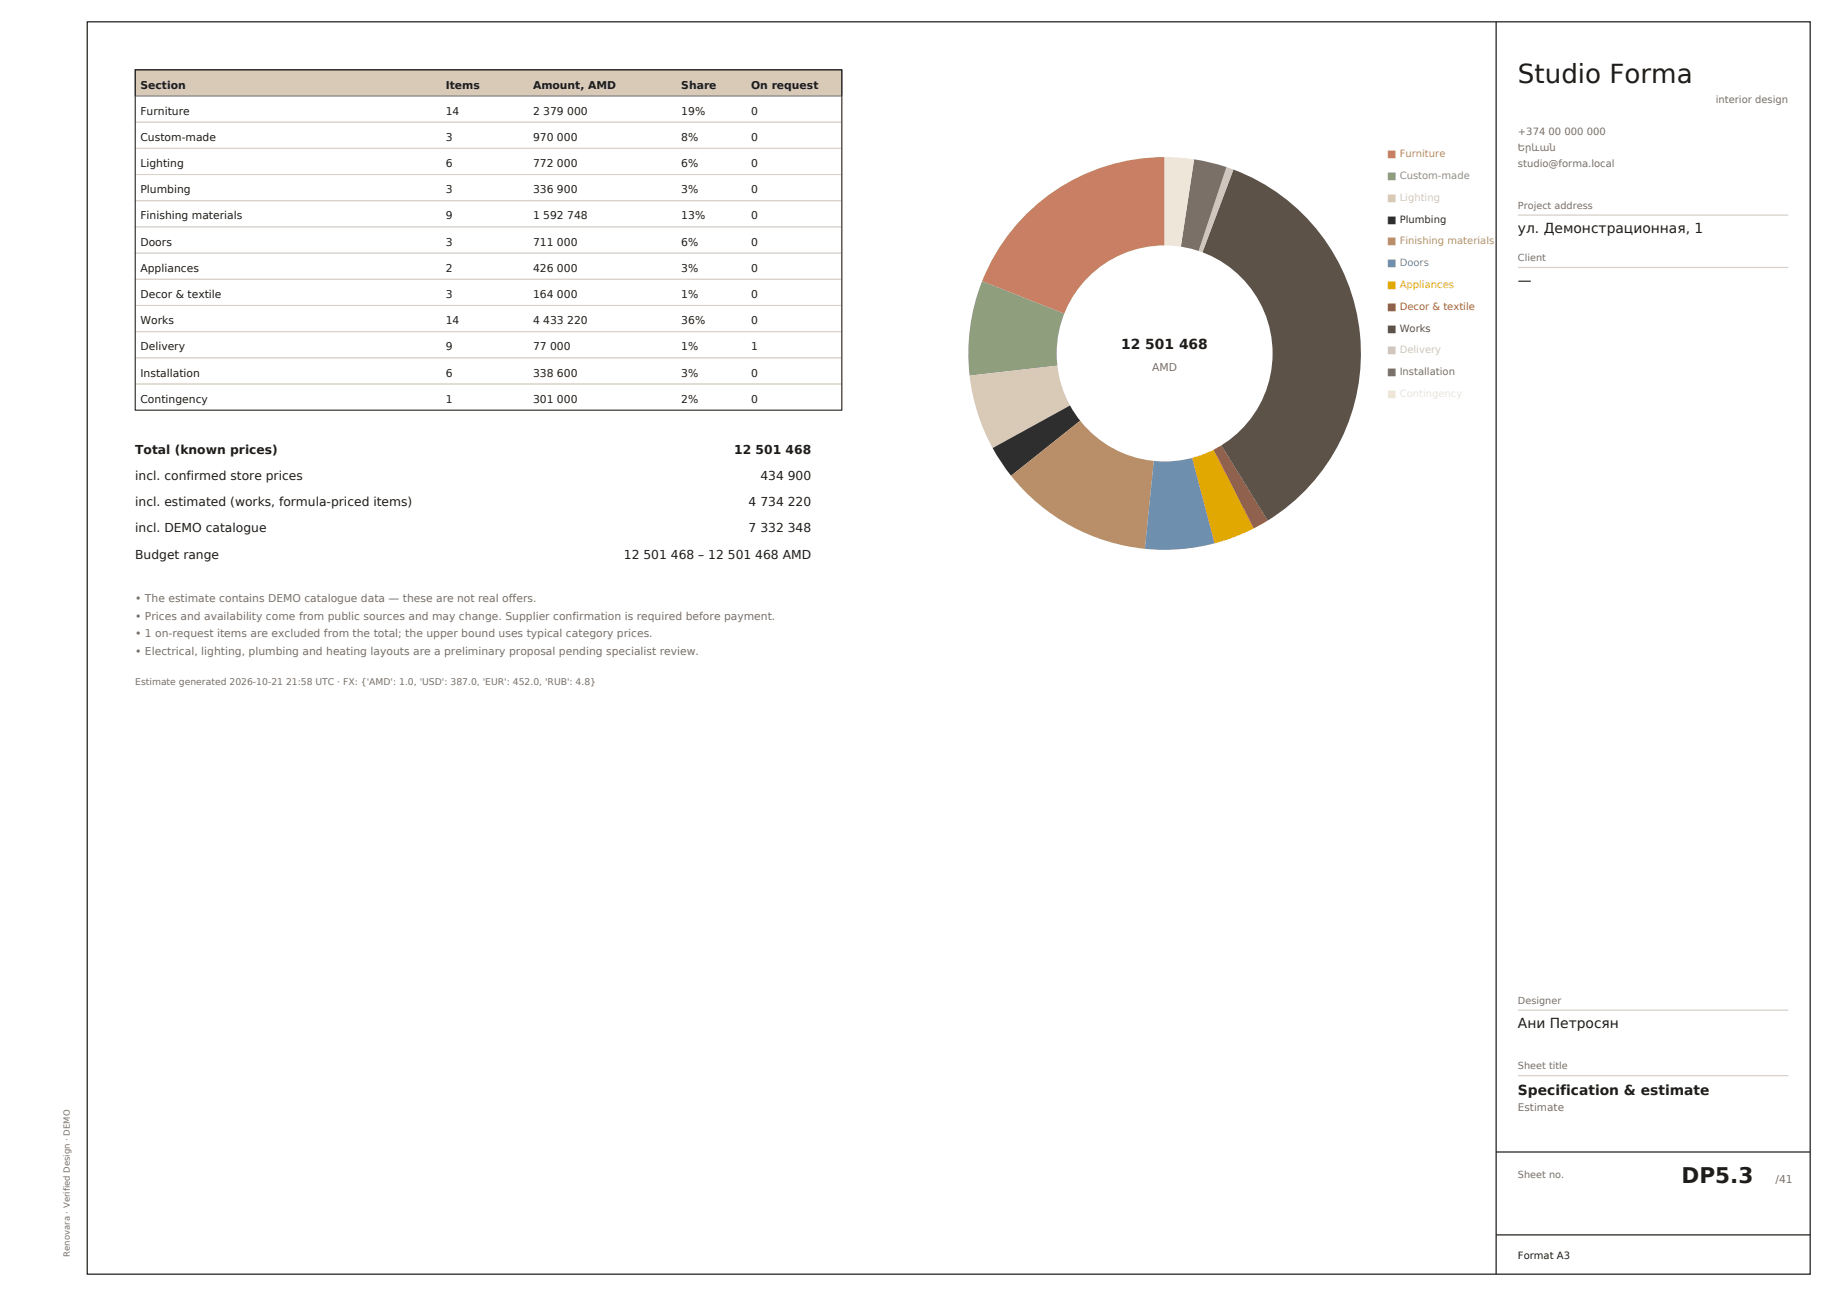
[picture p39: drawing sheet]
<svg xmlns="http://www.w3.org/2000/svg" width="420mm" height="297mm" viewBox="0 0 420 297" stroke-linecap="round" stroke-linejoin="round" font-family="sans-serif">
<defs><g id="words">
<text font-size="6" fill="#1f1d1b" x="348" y="19">Studio Forma</text>
<text font-size="4.9" fill="#1f1d1b" x="385.5" y="271">DP5.3</text>
<g font-size="3.2" fill="#1f1d1b">
<text x="348" y="53.3">ул. Демонстрационная, 1</text>
<text x="348" y="65.3">—</text>
<text x="257.1" y="80">12 501 468</text>
<text x="348" y="235.5">Ани Петросян</text>
<text x="348" y="251">Specification &amp; estimate</text>
</g>
<g font-size="2.8" fill="#1f1d1b">
<text x="31" y="104">Total (known prices)</text>
<text x="168.3" y="104">12 501 468</text>
<text x="31" y="110">incl. confirmed store prices</text>
<text x="174.3" y="110">434 900</text>
<text x="31" y="116">incl. estimated (works, formula-priced items)</text>
<text x="171.6" y="116">4 734 220</text>
<text x="31" y="122">incl. DEMO catalogue</text>
<text x="171.6" y="122">7 332 348</text>
<text x="31" y="128">Budget range</text>
<text x="143" y="128">12 501 468 – 12 501 468 AMD</text>
</g>
<g font-size="2.5" fill="#1f1d1b">
<text x="32.2" y="20.3">Section</text>
<text x="102.2" y="20.3">Items</text>
<text x="122.2" y="20.3">Amount, AMD</text>
<text x="156.2" y="20.3">Share</text>
<text x="172.2" y="20.3">On request</text>
<text x="32.2" y="26.3">Furniture</text>
<text x="102.2" y="26.3">14</text>
<text x="122.2" y="26.3">2 379 000</text>
<text x="156.2" y="26.3">19%</text>
<text x="172.2" y="26.3">0</text>
<text x="32.2" y="32.3">Custom-made</text>
<text x="102.2" y="32.3">3</text>
<text x="122.2" y="32.3">970 000</text>
<text x="156.2" y="32.3">8%</text>
<text x="172.2" y="32.3">0</text>
<text x="32.2" y="38.3">Lighting</text>
<text x="102.2" y="38.3">6</text>
<text x="122.2" y="38.3">772 000</text>
<text x="156.2" y="38.3">6%</text>
<text x="172.2" y="38.3">0</text>
<text x="32.2" y="44.3">Plumbing</text>
<text x="102.2" y="44.3">3</text>
<text x="122.2" y="44.3">336 900</text>
<text x="156.2" y="44.3">3%</text>
<text x="172.2" y="44.3">0</text>
<text x="32.2" y="50.3">Finishing materials</text>
<text x="102.2" y="50.3">9</text>
<text x="122.2" y="50.3">1 592 748</text>
<text x="156.2" y="50.3">13%</text>
<text x="172.2" y="50.3">0</text>
<text x="32.2" y="56.3">Doors</text>
<text x="102.2" y="56.3">3</text>
<text x="122.2" y="56.3">711 000</text>
<text x="156.2" y="56.3">6%</text>
<text x="172.2" y="56.3">0</text>
<text x="32.2" y="62.3">Appliances</text>
<text x="102.2" y="62.3">2</text>
<text x="122.2" y="62.3">426 000</text>
<text x="156.2" y="62.3">3%</text>
<text x="172.2" y="62.3">0</text>
<text x="32.2" y="68.3">Decor &amp; textile</text>
<text x="102.2" y="68.3">3</text>
<text x="122.2" y="68.3">164 000</text>
<text x="156.2" y="68.3">1%</text>
<text x="172.2" y="68.3">0</text>
<text x="32.2" y="74.3">Works</text>
<text x="102.2" y="74.3">14</text>
<text x="122.2" y="74.3">4 433 220</text>
<text x="156.2" y="74.3">36%</text>
<text x="172.2" y="74.3">0</text>
<text x="32.2" y="80.3">Delivery</text>
<text x="102.2" y="80.3">9</text>
<text x="122.2" y="80.3">77 000</text>
<text x="156.2" y="80.3">1%</text>
<text x="172.2" y="80.3">1</text>
<text x="32.2" y="86.3">Installation</text>
<text x="102.2" y="86.3">6</text>
<text x="122.2" y="86.3">338 600</text>
<text x="156.2" y="86.3">3%</text>
<text x="172.2" y="86.3">0</text>
<text x="32.2" y="92.3">Contingency</text>
<text x="102.2" y="92.3">1</text>
<text x="122.2" y="92.3">301 000</text>
<text x="156.2" y="92.3">2%</text>
<text x="172.2" y="92.3">0</text>
</g>
<g font-size="2.5" fill="#7a7068">
<text x="264.1" y="85">AMD</text>
<text x="31" y="138">• The estimate contains DEMO catalogue data — these are not real offers.</text>
<text x="31" y="142">• Prices and availability come from public sources and may change. Supplier confirmation is required before payment.</text>
<text x="31" y="146">• 1 on-request items are excluded from the total; the upper bound uses typical category prices.</text>
<text x="31" y="150">• Electrical, lighting, plumbing and heating layouts are a preliminary proposal pending specialist review.</text>
<text x="407" y="271">/41</text>
</g>
<text font-size="2.4" fill="#7a7068" x="348" y="254.6">Estimate</text>
<g font-size="2.3" fill="#7a7068">
<text x="393.3" y="23.5">interior design</text>
<text x="348" y="31">+374 00 000 000</text>
<text x="348" y="34.6">Երևան</text>
<text x="348" y="38.2">studio@forma.local</text>
<text x="318" y="86">■ Installation</text>
</g>
<text font-size="2.3" fill="#c97f63" x="318" y="36">■ Furniture</text>
<text font-size="2.3" fill="#8f9f7e" x="318" y="41">■ Custom-made</text>
<text font-size="2.3" fill="#d9c9b7" x="318" y="46">■ Lighting</text>
<text font-size="2.3" fill="#2e2e2e" x="318" y="51">■ Plumbing</text>
<text font-size="2.3" fill="#b98f6a" x="318" y="56">■ Finishing materials</text>
<text font-size="2.3" fill="#6f8fae" x="318" y="61">■ Doors</text>
<text font-size="2.3" fill="#e0a800" x="318" y="66">■ Appliances</text>
<text font-size="2.3" fill="#a4593c" x="318" y="71">■ Decor &amp; textile</text>
<text font-size="2.3" fill="#5c5248" x="318" y="76">■ Works</text>
<text font-size="2.3" fill="#cfc6bb" x="318" y="81">■ Delivery</text>
<text font-size="2.3" fill="#1f1d1b" x="348" y="288.5">Format A3</text>
<g font-size="2.2" fill="#7a7068">
<text x="348" y="47.8">Project address</text>
<text x="348" y="59.8">Client</text>
<text x="348" y="230">Designer</text>
<text x="348" y="245">Sheet title</text>
<text x="348" y="270">Sheet no.</text>
</g>
<text font-size="2.1" fill="#7a7068" x="31" y="157">Estimate generated 2026-10-21 21:58 UTC · FX: {'AMD': 1.0, 'USD': 387.0, 'EUR': 452.0, 'RUB': 4.8}</text>
<text font-size="1.9" fill="#7a7068" x="16" y="288" transform="rotate(-90 16 288)">Renovara · Verified Design · DEMO</text>
</g></defs>
<path d="M31 16h162v6h-162z" fill-rule="evenodd" fill="#d9c9b7" stroke="#1f1d1b" stroke-width=".23"/>
<path d="M31 22h162v6h-162zM31 28h162v6h-162zM31 34h162v6h-162zM31 40h162v6h-162zM31 46h162v6h-162zM31 52h162v6h-162zM31 58h162v6h-162zM31 64h162v6h-162zM31 70h162v6h-162zM31 76h162v6h-162zM31 82h162v6h-162zM31 88h162v6h-162z" fill="none" stroke="#d8d2ca" stroke-width=".23"/>
<path d="M31 16h162v78h-162z" fill="none" stroke="#1f1d1b" stroke-width=".23"/>
<path d="M235.5 48.9a45 45 0 0 1 31.5-12.9v45l-41.8-16.6a44.9 44.9 0 0 1 10.3-15.5z" fill-rule="evenodd" fill="#c97f63"/>
<path d="M225.2 64.4l41.8 16.6-44.7 5.1a45 45 0 0 1 2.9-21.7z" fill-rule="evenodd" fill="#8f9f7e"/>
<path d="M222.3 86.1l44.7-5.1-39.4 21.7a45 45 0 0 1-5.3-16.6z" fill-rule="evenodd" fill="#d9c9b7"/>
<path d="M227.6 102.7l39.4-21.7-35.2 28-2-2.7z" fill-rule="evenodd" fill="#2e2e2e"/>
<path d="M231.8 109l35.2-28-4.5 44.8a45 45 0 0 1-30.7-16.8z" fill-rule="evenodd" fill="#b98f6a"/>
<path d="M267 81l11.5 43.5a45 45 0 0 1-16 1.3z" fill-rule="evenodd" fill="#6f8fae"/>
<path d="M267 81l20.4 40.1-.8 .4-4.5 1.9-3.6 1.1z" fill-rule="evenodd" fill="#e0a800"/>
<path d="M267 81l23.6 38.3-3.2 1.8z" fill-rule="evenodd" fill="#a4593c"/>
<path d="M282.8 38.9a45 45 0 0 1 29 37.7 45 45 0 0 1-21.2 42.7l-23.6-38.3z" fill-rule="evenodd" fill="#5c5248"/>
<path d="M281.2 38.3l1.6 .6-15.8 42.1z" fill-rule="evenodd" fill="#cfc6bb"/>
<path d="M273.8 36.5l3.3 .6 4.1 1.2-14.2 42.7z" fill-rule="evenodd" fill="#7a7068"/>
<path d="M267 36l3.4 .1 3.4 .4-6.8 44.5z" fill-rule="evenodd" fill="#efe6da"/>
<circle cx="267" cy="81" r="24.8" fill="#fff"/>
<path d="M20 5h395v287h-395zM343 5v287M343 264h72M343 283h72" fill="none" stroke="#1f1d1b" stroke-width=".28"/>
<path d="M348 49.3h62M348 61.3h62M348 231.5h62M348 246.5h62" fill="none" stroke="#d8d2ca" stroke-width=".28"/>
<use href="#words"/>
</svg>
